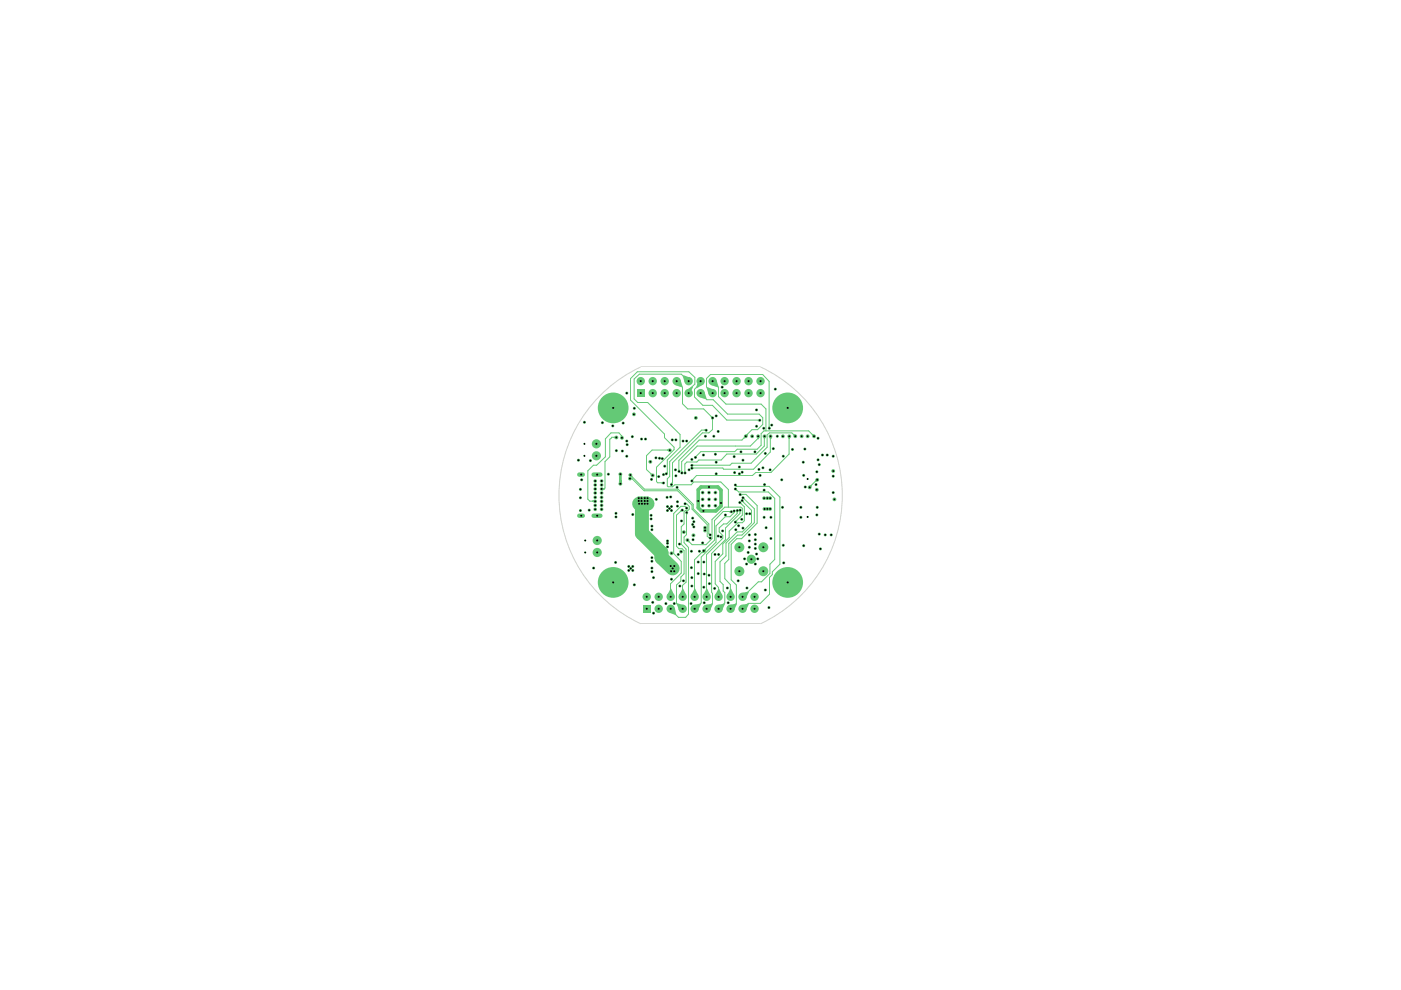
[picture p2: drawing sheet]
<svg xmlns="http://www.w3.org/2000/svg" width="297mm" height="210mm" viewBox="0 0 297 210" stroke-linecap="round" stroke-linejoin="round" font-family="sans-serif">
<g fill="#64c976">
<path d="M154.6 108.4l.4-.1v.5l-.4-.1z"/>
<path d="M145.3 107.3l.5 .3-.4 .2-.2-.3z"/>
<path d="M155.4 108.3h.4l-.1 .5h-.1z"/>
<path d="M145.3 106.6l.5 .2-.5 .3z"/>
<path d="M144.5 108l.2 .3-.3 .2-.2-.2z"/>
<path d="M150.1 113.9l.5-.1-.2 .4z"/>
<path d="M145.8 114.5l.2-.1 .3 .5-.2 .1-.4-.1z"/>
<path d="M149 116.7l.2 .1 .2 .3-.7 .1z"/>
<path d="M149.1 116.5l.5-.1 .1 .1-.1 .5-.4-.1z"/>
<path d="M145.4 108.8h.4l-.1 .4h-.2z"/>
<path d="M150.2 113.1l.5 .1-.3 .4z"/>
<path d="M149.8 128.2l1.4-.2-.8 1.7-.5-.5z"/>
<path d="M152.4 128.2l1.3-.1-.7 1.6-.6-.5z"/>
<path d="M157.4 128.2l1.4-.1-.8 1.6-.5-.5z"/>
<path d="M152.3 124.8h.2l.6 1.4-.7 .3-.8-.3z"/>
<path d="M149.7 124.8h.3l.6 1.4-.7 .3-.8-.3z"/>
<path d="M154.9 128.2l1.4-.1-.8 1.6-.5-.5z"/>
<path d="M154.8 124.8h.3l.6 1.4-.7 .3-.9-.3z"/>
<path d="M157.4 125.7l1.4-.2-.8 1.6-.5-.4z"/>
<path d="M142.1 129.2l.9-.3 .4 1.4-.1 .1-1.4-.5z"/>
<path d="M144.7 124.8h.2l.6 1.4-.7 .3-.8-.3z"/>
<path d="M142.1 124.8h.3l.6 1.4-.7 .3-.9-.3z"/>
<path d="M143.4 128l.2-.1 1.4 .4-.3 .9-.8 .1z"/>
<path d="M147.2 124.8h.2l.6 1.4-.6 .3-.9-.3z"/>
<path d="M147.3 128.2l1.3-.1-.7 1.6-.5-.5z"/>
<path d="M156.1 108.2h.4l-.1 .5h-.2z"/>
<path d="M155.7 103l.4-.3 .2 .4-.1 .2z"/>
<path d="M157 106.4l.3 .4-.2 .1-.3-.2z"/>
<path d="M156.8 108.2h.4l-.2 .4h-.2z"/>
<path d="M156.9 104.7l.5 .1v.2l-.5 .1z"/>
<path d="M155.9 103.7l.3-.1 .1 .3-.1 .2-.4-.3z"/>
<path d="M161.8 92.6h.5l-.1 .5h-.2z"/>
<path d="M160.7 89l.4-.1v.5l-.4-.1z"/>
<path d="M163 90.4h.2l.1 .3-.2 .1-.2-.1z"/>
<path d="M158 92.2l.5-.2 .1 .2-.1 .4-.4-.1z"/>
<path d="M157.9 92.4l.3 .1 .1 .3-.5 .2-.1-.2z"/>
<path d="M133.6 101.2l.6 .4-.6 .1z"/>
<path d="M141.4 95.3l.5-.2 .1 .4-.1 .2-.5-.2z"/>
<path d="M130.1 92.7l.5-.2v.5l-.5-.2z"/>
<path d="M138 100.4l.5 .1-.1 .4-.4 .1z"/>
<path d="M133.6 100.7l.3-.1 .3 .5-.2 .1-.4-.2z"/>
<path d="M131.6 92.3l.2-.1 .3 .5-.2 .1-.3-.1 .2-.2z"/>
<path d="M127.7 103.4l.5 .4-.5 .2-.1-.3z"/>
<path d="M125.5 106.1l.6-.1v.6l-.6-.2z"/>
<path d="M155.8 110.5l.4-.2 .1 .1-.1 .4z"/>
<path d="M171.6 103l.4-.2 .2 .1-.3 .5-.2-.1z"/>
<path d="M157.3 106.3l.3-.1 .2 .3-.2 .1z"/>
<path d="M157.5 105.5h.3l.1 .3-.1 .2-.4-.3z"/>
<path d="M146.7 99.2h.4v.2l-.3 .1z"/>
<path d="M147.3 96.8l.5-.1-.2 .5z"/>
<path d="M146.5 101.7l.4-.1 .1 .1-.1 .4z"/>
<path d="M146.8 98.4l.3 .2v.2h-.3z"/>
<path d="M145.2 99.9h.1l.1 .4h-.4z"/>
<path d="M144.7 79.7l.2-.2 1.4 .6-.3 .8-.8 .2z"/>
<path d="M147.9 81.3l1-.2 .2 .4-1.4 .8-.1-.1z"/>
<path d="M148.5 83.4l.9-.2 .4 1.3h-.6l-.9-.3z"/>
<path d="M145.4 82.8l1.4-.9 .1 .2-.3 .7-.9 .4z"/>
<path d="M143.5 80.8l.8-.2 .4 1.4h-.6l-.9-.3z"/>
<path d="M142.2 102.6l.3-.3 .1 .1v.3z"/>
<path d="M141.3 100.2l.3-.2-.1 .5h-.2z"/>
<path d="M144.5 99.9h.2l.1 .4h-.4z"/>
<path d="M140.3 102.3l.4-.1v.5l-.4-.1z"/>
<path d="M143.9 99.5h.2l.1 .4h-.4z"/>
<path d="M172.1 92.2l.2-.2 .4 .2-.1 .3-.3 .1z"/>
<path d="M160.5 92.6h.6l-.3 .6z"/>
<path d="M172.9 101.6l.4 .1 .1 .3-.5 .2-.1-.1z"/>
<path d="M168.3 92l.5 .2-.2 .3-.2 .1-.2-.4z"/>
<path d="M163.1 92.6h.6l-.2 .5h-.2z"/>
<path d="M167.1 92.6h.5l-.2 .5h-.1z"/>
<path d="M150.8 88.2l.4 .2-.4 .3-.1-.4z"/>
<path d="M149.3 91.1l.4-.1v.4l-.4-.1z"/>
<path d="M149.8 82.3l.2-.2 1.3 .5-.2 .8-.9 .2z"/>
<path d="M151.1 80.8l.8-.2 .5 1.4h-.6l-1-.3z"/>
<path d="M150.8 88.6h.5l-.1 .4h-.3z"/>
</g>
<g fill="none" stroke="#64c976" stroke-width=".21">
<path d="M150.6 79.4l-.8 .9v1.7l1.2 1.3M142 97.9v3.1l-.5 .5v1.5l.1 .2h1l.5-.4h3.5l.5-.6h5.7l1.6 1.6v3.7M142 95.4h-3.7l-1.2 1.2v3l1.2 1.2M142.6 98.1v4.2l-.3 .4M142.9 94.8v.5l-3.7 3.8v3l.2 .3h1.2M143.4 80.8l1.3 1.3v3.5l1.1 1.1h3.4M144.2 94.8l-2.7 2.7M145.2 98.4v1.8M146 80.8l-1.6-1.5h-8.8l-1.1 1v4.3l.7 .7h2.1l6.9 6.8M146 83.3v-.6l1.3-1.3v-1.4l-1.3-1.2h-10.9l-1.4 1.5v4.5l7.2 7.2M146.6 99.2h6.6M146.6 98.6h8.2"/>
<path d="M147.8 94.6h8.2M148.3 93.3h9M148.5 80.8v.5l-1.3 1.2v1.7l1.8 1.7M148.5 83.3l1.4 1.5M148.6 95.8h7.2M151 80.8l1.3 1.3M154.1 96.3l-1.2 1.2h-4.7M133.9 101.4l2.7 2.7h7.1l3 3v.8M136.7 103.7h7.1l3.2 3.2M144.4 107.4h.8M144.6 108.1l-1.2 1.1M145.2 106.8h.3"/>
<path d="M146.1 107.4v.5M155.9 102.8l.3 .3h6.9l2.3 2.3M155.9 103.6l.7 .7h6.3l1.4 1.4M156.9 104.8h1.3l2.3 2.4M160.3 100.2l-.8 .6h-11.8l-1.1 1.1"/>
</g>
<path d="M152.9 107.3v-3.4l-.7-.6h-3.6l-.6 .5v3.9" fill="none" stroke="#64c976" stroke-width=".76"/>
<path d="M135.5 106.8h1.8M136.1 106.8v6.3" fill="none" stroke="#64c976" stroke-width="3"/>
<circle cx="131.5" cy="102.1" r=".3" fill="#64c976"/>
<g fill="none" stroke="#64c976" stroke-width=".21">
<path d="M150.6 79.4h11.1l1.4 1.5v9.9M130.6 92.7h-.9l-.4 .4v3.8l-1 1v5.6l-.2 .1M131.8 92.8v-.3l-.6-.7h-1.7l-1.1 1.2v3.9l-1.9 1.7h-.7l-1.2 1.2v6l.5 .5h1.1M140.9 92v.8l2 2M141.5 97.5v2.7l-.3 .2M144.2 92.1v2.7M147.8 94.6l-3.3 3.3v2.3M148.2 97.5l-.5 .5h-2.1l-.4 .4M148.3 93.3l-4.4 4.3v2.3M148.6 95.8l-1.2 1.1M149 85.9h2l3.1 3.2h6.9M149.2 86.7l1.8 1.9v2.5l-.7 .7h-1.4l-6.3 6.3"/>
<path d="M149.7 91.2h-.9l-6.8 6.7M149.9 84.8h1.3l3.1 3h6.7l.7 .8v1.4l-1.1 1.1h-1.2l-2.1 2.2M152.3 82.1v2l1.6 1.6h7.5l1 1v4.7M160.7 92.5v.5l-1.6 1.6h-3.1M162.1 92.5v2.1l-1.7 1.7h-6.3M163.3 92.5v3.3l-3.5 3.7h-6.4l-.2-.3M167.3 92.5v3.8l-3.8 3.9h-3.2M168.6 92.5l-.7-.7h-4.7l-.6 .4v2.6l-3.3 3.4h-4.1l-.4 .4M172.6 92.5l-1.2-1.1h-9.4l-.6 .5v2.5l-.9 .8h-4.2l-.5 .6M127.5 103.6h.6M128.1 103.6h.1M133.5 101.4h.4"/>
<path d="M133.6 100.7l3.1 3M142.8 108.9v8.4l1.6 1.7v2.5l-2.2 2.3v2.9M143.4 109.2v6.6l.5 .5h.7l.4 .5v4.9l-.6 .6v.9l-1 .8v3.9l1.3 1.3M145 108.5v2.6l-.6 .6v3.7l1.1 1v7l-.8 .7v2.6M145.5 108.6v4.8l-.5 .5v1.2l1 1v14.1l-.6 .7h-1.6l-1.6-1.7M146.7 107.9l3.2 3.4v2.4l.6 .3M147 106.9v1l3.3 3.2v2l.2 .3M155 108.5h-1.7l-1.8 1.9v4.2l-4.3 4.1v8.6M155.6 108.3v.4l-.8 .9h-1l-2 1.9v3.5l-3.1 3.1v9.7l-1.5 1.4M155.9 110.7l1.5-1.5v-1.4l-.3-.3h-3.4l-2.7 2.7v4l-1.3 1.3h-3l-1-1M156.3 108.2v.7l-2.2 2.2h-.7l-.9 .8v.9l.7 .7v.6l-3.4 3.5v9.1M156.8 106.5l1 .9v3l-.4 .4h-.9l-1.9 1.8v1.4l-1.4 1.3v2.1l-1.6 1.6v4.8l.7 .7v2.2"/>
<path d="M156.9 108.1v.8l-3.1 3v2.5l-2.9 2.9v8.3l.1 .2v2.1l-1.2 1.3M157.3 106.1l2 2.1v2.6l-1.9 2h-1.1l-2.4 2.3v2.8l-1.2 1.2v4.2l.6 .7v1.3l.4 .3v2.2l-1.4 1.4M157.5 105.5l2.4 2.4v2.9l-2.6 2.7h-.9l-1.9 1.7v3.4l-.8 .9v3.2l1.2 1.3v2.7M160.5 107.2v3.7l-3.3 3.3h-1l-1.2 1.2v7.5l1.1 1.1v3.9l-1.2 1.3M164.3 105.7v12.9l-1.1 1v2l-1.7 1.8h-.7l-3.4 3.3M165.4 105.4v14.2l-1.7 1.6v.6l-.5 .6v3.6l-2 1.9h-2.5l-1.3 1.3M173.2 101.7l-1.6 1.6"/>
</g>
<path d="M131.5 100.5v2.1" fill="none" stroke="#64c976" stroke-width=".59"/>
<path d="M136.1 113.1l4.2 4.1M140.3 118.2l2.3 2.3" fill="none" stroke="#64c976" stroke-width="3"/>
<path d="M152.9 107.3l-1.1 1h-3.1l-.7-.6" fill="none" stroke="#64c976" stroke-width=".76"/>
<circle cx="136.1" cy="106.8" r=".76" fill="#64c976"/>
<path d="M140.3 117.2v1" fill="none" stroke="#64c976" stroke-width="3"/>
<path d="M135.5 106.8h.6" fill="none" stroke="#64c976" stroke-width="1.5"/>
<g fill="none" stroke="#64c976" stroke-width=".21">
<path d="M122.5 97.4l.4 .2-.2 .2-.3-.2zM123.8 89.3l.3 .2-.1 .2-.3-.2zM125.1 97.5l.3 .2-.1 .2-.3-.2zM127.6 89.4l.3 .2-.1 .2-.3-.2zM129.8 90.1l.3 .2-.1 .2-.3-.2zM130.5 92.5h.4v.5h-.4zM130.6 95.4l.3 .1-.1 .2-.3-.2zM131.7 92.6h.4v.5h-.4zM131.9 95.4l.3 .2-.1 .2-.4-.2zM132 89.5l.3 .2-.1 .2-.3-.2zM132.8 83.2l.3 .2-.1 .1-.3-.1zM132.8 93.3l.3 .2-.1 .2-.3-.2z"/>
<path d="M132.8 96.5l.3 .2-.1 .2-.3-.2zM132.9 94.1l.3 .2-.1 .2-.3-.2zM134 92.4l.3 .2-.1 .2-.3-.2zM134.2 87.6h.4v.5h-.4zM134.4 86.4l.3 .2-.1 .2-.3-.2zM135.9 92.9l.3 .2-.1 .2-.3-.2zM136.8 92.9l.3 .2-.1 .2-.3-.2zM137.7 97.7h.4v.4h-.4zM139 96.9l.3 .2-.1 .2-.3-.2zM139.7 97l.3 .2-.1 .1-.3-.1zM140.3 97.1l.3 .1-.1 .2-.3-.2zM140.8 98.7l.3 .1-.1 .2-.3-.2z"/>
<path d="M141.8 95.2h.4v.5h-.4zM142.4 93.1l.3 .2-.1 .1-.3-.1zM143.1 99.4l.3 .2-.1 .2-.3-.2zM143.2 93.1l.3 .2-.1 .1-.3-.1zM143.9 99.8l.3 .1-.1 .2-.3-.2zM144.7 93.3l.3 .2-.1 .2-.3-.2zM145.5 93.3l.3 .2-.1 .2-.3-.2zM146 99.4l.3 .2-.1 .2-.3-.2zM146.6 97.2l.3 .2-.1 .2-.3-.2zM146.6 98.5l.3 .2-.1 .2-.3-.2zM146.6 99.1l.3 .2-.1 .2-.3-.2zM147.3 88.4h.4v.4h-.4z"/>
<path d="M147.3 96.8l.4 .2-.2 .2-.3-.2zM149 96.3l.4 .2-.2 .2-.3-.2zM149.5 92.3l.3 .2-.1 .2-.3-.2zM149.6 91l.3 .2-.1 .2-.3-.2zM151 88.4l.3 .2-.1 .2-.3-.2zM151.2 92.3l.4 .2-.2 .2-.3-.2zM151.6 96.1l.3 .2-.1 .2-.3-.2zM151.7 97.8l.4 .2-.1 .2-.4-.2zM151.7 88l.4 .2-.1 .2-.4-.2zM152.2 91.3l.3 .2-.1 .2-.3-.2zM153 81.9l.3 .2-.1 .2-.3-.2zM155.6 96.6l.3 .2-.1 .2-.4-.2z"/>
<path d="M156.7 98.8l.3 .2-.1 .2-.4-.2zM157 95.6l.3 .2-.1 .2-.3-.2zM157.3 99.9l.3 .2-.1 .2-.4-.2zM157.4 97.4l.3 .2-.1 .2-.3-.2zM157.9 92.3h.4v.4h-.4zM159.3 92.3h.4v.4h-.4zM160 95.6l.3 .2-.1 .2-.3-.2zM160.3 90.2l.3 .2-.1 .2-.3-.2zM160.3 86.7l.3 .2-.1 .2-.3-.2zM160.5 92.3h.4v.4h-.4zM160.8 99.3l.3 .2-.1 .2-.3-.2zM161 88.9l.3 .2-.1 .2-.3-.2z"/>
<path d="M161.7 99l.3 .2-.1 .2-.4-.2zM161.8 90.6l.3 .2-.1 .2-.3-.2zM161.9 92.3h.4v.4h-.4zM162.2 96l.3 .1-.1 .2-.3-.2zM163 90.6l.3 .2-.1 .2-.3-.2zM163.2 92.3h.4v.4h-.4zM163.2 99.4l.3 .2-.1 .2-.3-.2zM163.5 89.9l.3 .2-.1 .2-.3-.2zM163.9 94.9l.3 .2-.1 .2-.4-.2zM164.3 82.3l.3 .2-.1 .2-.3-.2zM164.7 92.3l.3 .2-.1 .2-.3-.2zM165.8 92.3h.4v.4h-.4z"/>
<path d="M166 96.5l.3 .2-.1 .2-.3-.2zM167.1 92.3h.4v.4h-.4zM167.9 95.1l.3 .2-.1 .2-.3-.2zM168.4 92.3h.4v.4h-.4zM169.8 92.3h.4v.4h-.4zM170.2 97.8l.3 .2-.1 .2-.3-.2zM170.5 95l.4 .2-.2 .2-.3-.2zM171 92.3h.4v.4h-.4zM172.4 92.3h.4v.4h-.4zM173.1 99.8l.3 .2-.1 .2-.3-.2zM173.3 97.3l.4 .2-.2 .2-.3-.2zM173.3 92.7l.4 .2-.2 .2-.3-.2z"/>
<path d="M173.6 98.3l.3 .2-.1 .2-.3-.2zM174.3 96.3l.3 .2-.1 .2-.3-.2zM175.3 96.3l.3 .2-.1 .2-.3-.2zM176.5 99.6h.4v.5h-.4zM176.6 96.5l.3 .2-.1 .2-.4-.2zM123 108.1l.3 .1-.1 .2-.3-.2zM123 105.3l.3 .2-.1 .2-.3-.2zM123 103.6l.3 .2-.1 .1-.3-.1zM123.2 101.5l.3 .2-.1 .2-.3-.2zM124.8 108l.3 .2-.1 .1-.3-.1zM128.9 100.4l.3 .1-.1 .2-.3-.2zM130.4 119.1l.3 .2-.1 .1-.3-.1z"/>
<path d="M130.5 108.7l.3 .1-.1 .2-.3-.2zM130.5 109.4l.3 .2-.1 .2-.3-.2zM131.3 102.4h.4v.4h-.4zM131.3 100.3h.4v.5h-.4zM133.2 119.9l.3 .2-.1 .2-.3-.2zM133.4 101.3h.4v.4h-.4zM133.4 100.5h.5v.4h-.5zM134.1 108.9l.3 .2-.1 .2-.4-.2zM134.1 119.9l.3 .2-.1 .2-.4-.2zM135.2 106h.4v.4h-.4zM135.2 105.4h.4v.4h-.4zM135.3 106.6h.4v.4h-.4z"/>
<path d="M135.8 105.4h.4v.4h-.4zM135.8 106h.4v.4h-.4zM135.9 106.6h.4v.4h-.4zM136.5 105.4h.4v.4h-.4zM136.5 106h.4v.4h-.4zM136.5 106.6h.4v.4h-.4zM137.1 105.4h.4v.4h-.4zM137.1 106h.4v.4h-.4zM137.1 106.6h.4v.4h-.4zM137.9 109.8l.4 .2-.1 .2-.4-.2zM137.9 109.1l.4 .2-.1 .2-.4-.2zM138 101.5l.3 .1-.1 .2-.3-.2z"/>
<path d="M138.1 112.1l.3 .2-.1 .2-.3-.2zM138.1 111.4l.3 .1-.1 .2-.3-.2zM138.1 118l.3 .2-.1 .2-.3-.2zM138.1 118.8l.3 .2-.1 .2-.3-.2zM138.2 100.6h.4v.4h-.4zM139 105.7l.4 .2-.1 .2-.4-.2zM139.6 100.9l.3 .1-.1 .2-.4-.2zM140.6 100.4l.3 .2-.1 .2-.3-.2zM140.6 102.2l.3 .2-.1 .2-.3-.2zM141.2 100.3l.3 .2-.1 .1-.3-.1zM141.3 105.3l.3 .2-.1 .1-.3-.1zM141.4 114.5l.3 .2-.1 .2-.3-.2z"/>
<path d="M141.4 115l.3 .2-.1 .2-.3-.2zM141.4 115.8l.3 .2-.1 .1-.3-.1zM141.4 107.2l.3 .2-.1 .2-.3-.2zM141.4 108.1l.3 .1-.1 .2-.3-.2zM141.8 107.6l.4 .2-.2 .2-.3-.2zM142 119.8h.4v.4h-.4zM142.1 105.2l.3 .2-.1 .2-.3-.2zM142.2 117.1h.4v.4h-.4zM142.3 102.6l.3 .1-.1 .2-.3-.2zM142.3 107.2l.3 .2-.1 .2-.3-.2zM142.3 108.1l.3 .1-.1 .2-.3-.2zM142.8 119.8h.4v.4h-.4z"/>
<path d="M143.2 100.7l.3 .2-.1 .2-.3-.2zM143.5 103.1l.3 .2-.1 .2-.4-.2zM143.5 107.1l.3 .2-.1 .2-.3-.2zM143.5 106.2l.3 .2-.1 .2-.3-.2zM143.7 117.4l.3 .2-.1 .1-.3-.1zM144 115.2l.3 .2-.1 .1-.4-.1zM144.2 116.7h.4v.5h-.4zM144.4 107.4l-1.6 1.5M144.4 110.3l.3 .1-.1 .2-.3-.2zM144.5 100.1l.3 .2-.1 .2-.3-.2zM144.6 108l.3 .2-.1 .1-.4-.1zM144.8 112.6h.4v.4h-.4z"/>
<path d="M145.1 106.6l.4 .2-.2 .2-.3-.2zM145.1 100.1l.4 .2-.2 .2-.3-.2zM145.2 107.4l.3 .3M145.5 108.5l.3 .2-.1 .2-.3-.2zM145.5 107.6l.3 .1-.1 .2-.3-.2zM145.5 106.8l.6 .6M145.5 114.3h.5v.4h-.5zM146.1 107.9l-.2 .3h-.5l-.4 .3M146.5 116.7l.3 .2-.1 .2-.3-.2zM146.6 101.8l.3 .2-.1 .2-.3-.2zM146.8 111l.3 .2-.1 .2-.4-.2zM146.8 109.7l.3 .2-.1 .1-.4-.1z"/>
<path d="M146.8 113.3h.4v.4h-.4zM146.8 114.2l.4 .2-.2 .2-.3-.2zM147 111.5l.3 .2-.1 .2-.3-.2zM147 110.4l.3 .2-.1 .2-.3-.2zM147.9 119l.4 .2-.2 .2-.3-.2zM147.9 106l.4 .2-.2 .2-.3-.2zM148.2 116.7l.3 .2-.1 .2-.3-.2zM148.9 114.9l.3 .2-.1 .2-.3-.2zM149 116.6h.4v.4h-.4zM149 108.1l.4 .2-.2 .2-.3-.2zM149.1 119l.3 .2-.1 .2-.3-.2zM149.3 112.3h.4v.4h-.4z"/>
<path d="M149.3 111.7h.4v.4h-.4zM150.2 103.1l.3 .2-.1 .1-.3-.1zM150.5 113.2l.3 .2-.1 .2-.3-.2zM150.5 113.9l.3 .2-.1 .2-.3-.2zM151.5 117.4l.3 .2-.1 .1-.3-.1zM151.7 100.3l.4 .2-.1 .1-.4-.1zM152.2 113.5l.3 .2-.1 .2-.3-.2zM152.3 117.4l.3 .2-.1 .1-.4-.1zM152.8 113.6l.3 .2-.1 .2-.3-.2zM152.8 106.4l.3 .2-.1 .2-.3-.2zM153.1 112.4l.3 .2-.1 .2-.3-.2zM153.7 109l.3 .2-.1 .2-.3-.2z"/>
<path d="M155 108.3l.3 .2-.1 .2-.3-.2zM155.6 108.1l.3 .2-.1 .2-.4-.2zM155.6 100l.4 .2-.2 .2-.3-.2zM155.8 102.6l.3 .2-.1 .2-.3-.2zM155.8 110.5l.3 .2-.1 .2-.3-.2zM155.8 103.5l.3 .2-.1 .2-.3-.2zM155.9 112.1l.3 .2-.1 .2-.3-.2zM156.2 108.1l.3 .1-.1 .2-.3-.2zM156.5 111.3l.3 .2-.1 .2-.3-.2zM156.7 100.3l.3 .2-.1 .1-.4-.1zM156.7 106.4l.4 .2-.2 .1-.3-.1zM156.8 104.7l.3 .2-.1 .1-.3-.1z"/>
<path d="M156.8 108l.3 .2-.1 .1-.3-.1zM157.2 109.9l.3 .2-.1 .2-.3-.2zM157.3 105.9l.3 .2-.1 .2-.4-.2zM157.4 111.8l.3 .2-.1 .2-.3-.2zM157.4 105.3l.3 .2-.1 .2-.3-.2zM157.8 118.3l.3 .2-.1 .2-.4-.2zM158.2 108.7l.3 .2-.1 .2-.3-.2zM158.2 119.4l.3 .2-.1 .2-.3-.2zM158.5 116.9l.3 .2-.1 .2-.3-.2zM158.8 114.5l.3 .2-.1 .2-.3-.2zM158.8 113.2l.3 .2-.1 .2-.3-.2zM158.8 115.8l.3 .2-.1 .2-.3-.2z"/>
<path d="M158.9 108.7l.3 .2-.1 .2-.4-.2zM160 114.2l.4 .2-.2 .2-.3-.2zM160 113.1l.4 .2-.2 .2-.3-.2zM160 116.1l.4 .2-.2 .2-.3-.2zM160 119.4l.4 .2-.2 .2-.3-.2zM160 115.2l.4 .2-.2 .1-.3-.1zM160.3 117.3l.3 .2-.1 .2-.3-.2zM160.6 118.3l.3 .2-.1 .2-.4-.2zM161.1 100.6l.3 .2-.1 .2-.3-.2zM161.8 105.4h.4v.4h-.4zM161.9 107.7h.4v.4h-.4zM161.9 103.7l.3 .2-.1 .2-.3-.2z"/>
<path d="M161.9 109.5l.3 .2-.1 .2-.3-.2zM162 102.6l.3 .1-.1 .2-.3-.2zM162.3 111.7l.3 .2-.1 .2-.3-.2zM162.5 105.4h.4v.4h-.4zM162.5 107.7h.4v.4h-.4zM163.1 107.7h.4v.4h-.4zM163.1 105.4h.4v.4h-.4zM163.3 114l.4 .2-.1 .2-.4-.2zM163.3 109.5l.4 .2-.1 .2-.4-.2zM165.6 101.5l.3 .2-.1 .2-.3-.2zM165.8 107.4l.3 .2-.1 .2-.3-.2zM166 115.4l.3 .2-.1 .2-.3-.2z"/>
<path d="M166.1 119.1l.3 .2-.1 .2-.4-.2zM169.7 107.4l.3 .2-.1 .2-.3-.2zM169.7 109.5l.3 .2-.1 .2-.3-.2zM170.3 100.6l.3 .2-.1 .2-.3-.2zM170.3 115.5l.3 .2-.1 .2-.3-.2zM170.6 103.1l.3 .2-.1 .1-.3-.1zM171.5 103.1h.4v.5h-.4zM172.9 102.6l.3 .1-.1 .2-.3-.2zM173 103.6h.4v.5h-.4zM173.1 101.5h.4v.4h-.4zM173.1 109l.3 .2-.1 .2-.3-.2zM173.2 107.4l.3 .2-.1 .2-.3-.2z"/>
<path d="M173.6 113.1l.3 .1-.1 .2-.3-.2zM173.8 116.2l.4 .2-.2 .2-.3-.2zM174.9 113.2l.3 .2-.1 .2-.3-.2zM176.1 113.2l.3 .2-.1 .2-.3-.2zM176.6 100.8l.3 .2-.1 .2-.4-.2zM176.6 104.2l.3 .2-.1 .2-.4-.2zM176.7 105.7h.4v.4h-.4zM125.8 120.3l.3 .1-.1 .2-.4-.2zM133.2 120.8l.3 .1-.1 .2-.3-.2zM133.6 120.3l.3 .2-.1 .2-.3-.2zM134.1 120.8l.3 .1-.1 .2-.4-.2zM134.4 123.8l.3 .2-.1 .2-.3-.2z"/>
<path d="M138.1 121l.3 .2-.1 .2-.3-.2zM138.1 120.3l.3 .1-.1 .2-.3-.2zM138.3 127.5l.3 .2-.1 .2-.3-.2zM138.5 122.3l.3 .2-.1 .2-.4-.2zM138.5 129.8l.3 .2-.1 .2-.4-.2zM141.1 127.8l.3 .2-.1 .2-.3-.2zM142.1 120.9h.4v.4h-.4zM142.3 122.6l.3 .2-.1 .2-.3-.2zM142.4 120.3h.4v.4h-.4zM142.8 120.9h.4v.4h-.4zM142.9 127.8l.3 .2-.1 .2-.4-.2zM144 124.1l.4 .1-.2 .2-.3-.2z"/>
<path d="M144.8 123l.3 .1-.1 .2-.3-.2zM146.4 127.8l.3 .2-.1 .2-.3-.2zM146.5 120.2l.3 .2-.1 .1-.3-.1zM146.6 122.3l.3 .2-.1 .2-.3-.2zM146.6 124.1l.3 .1-.1 .2-.3-.2zM147.9 121.4l.4 .2-.2 .2-.3-.2zM149.1 124.3l.3 .2-.1 .2-.3-.2zM149.2 127.6l.3 .2-.1 .2-.3-.2zM149.2 121.5l.3 .2-.1 .2-.3-.2zM150.2 121.8l.3 .2-.1 .2-.3-.2zM150.3 123.6l.3 .1-.1 .2-.3-.2zM151.4 124.6l.3 .2-.1 .1-.3-.1z"/>
<path d="M154.1 124.5l.3 .2-.1 .2-.3-.2zM154.3 127.6l.3 .2-.1 .2-.3-.2zM156.4 123l.3 .1-.1 .2-.3-.2zM158.3 124.5l.3 .2-.1 .2-.3-.2zM162.2 124.9l.3 .2-.1 .2-.3-.2zM162.9 128.6l.3 .2-.1 .2-.3-.2z"/>
</g>
<g fill="#64c976">
<path d="M135 82.5h1.7v1.7h-1.7z"/>
<circle cx="156.2" cy="80.8" r=".89"/>
<circle cx="158.7" cy="83.4" r=".89"/>
<circle cx="158.7" cy="80.8" r=".89"/>
<circle cx="161.2" cy="83.4" r=".89"/>
<circle cx="161.2" cy="80.8" r=".89"/>
<circle cx="135.8" cy="80.8" r=".89"/>
<circle cx="138.4" cy="83.4" r=".89"/>
<circle cx="138.4" cy="80.8" r=".89"/>
<circle cx="140.9" cy="80.8" r=".89"/>
<circle cx="140.9" cy="83.4" r=".89"/>
<circle cx="143.5" cy="83.4" r=".89"/>
<circle cx="143.5" cy="80.8" r=".89"/>
<circle cx="146" cy="83.4" r=".89"/>
<circle cx="146" cy="80.8" r=".89"/>
<circle cx="148.5" cy="83.4" r=".89"/>
<circle cx="148.5" cy="80.8" r=".89"/>
<circle cx="151.1" cy="83.4" r=".89"/>
<circle cx="151.1" cy="80.8" r=".89"/>
<circle cx="153.6" cy="80.8" r=".89"/>
<circle cx="167" cy="86.5" r="3.3"/>
<circle cx="153.6" cy="83.4" r=".89"/>
<circle cx="156.2" cy="83.4" r=".89"/>
<circle cx="151.7" cy="104.4" r=".38"/>
<circle cx="130" cy="86.5" r="3.3"/>
<circle cx="127.5" cy="102" r=".38"/>
<circle cx="127.5" cy="102.8" r=".38"/>
<circle cx="127.5" cy="103.7" r=".38"/>
<circle cx="126.6" cy="114.6" r=".97"/>
</g>
<path d="M122.8 109.3h.8M125.9 109.3h1.4" fill="none" stroke="#64c976" stroke-width=".93"/>
<g fill="#64c976">
<circle cx="126.4" cy="96.6" r=".97"/>
<circle cx="126.4" cy="94.1" r=".97"/>
</g>
<path d="M122.8 100.6h.8M125.9 100.6h1.4" fill="none" stroke="#64c976" stroke-width=".93"/>
<g fill="#64c976">
<path d="M136.3 128.2h1.7v1.7h-1.7z"/>
<circle cx="126.2" cy="103.7" r=".38"/>
<circle cx="126.2" cy="102.8" r=".38"/>
<circle cx="126.2" cy="102" r=".38"/>
<circle cx="127.5" cy="106.3" r=".38"/>
<circle cx="127.5" cy="107.1" r=".38"/>
<circle cx="127.5" cy="108" r=".38"/>
<circle cx="126.2" cy="108" r=".38"/>
<circle cx="126.2" cy="107.1" r=".38"/>
<circle cx="127.5" cy="104.5" r=".38"/>
<circle cx="127.5" cy="105.4" r=".38"/>
<circle cx="126.2" cy="106.3" r=".38"/>
<circle cx="126.2" cy="105.4" r=".38"/>
<circle cx="126.2" cy="104.5" r=".38"/>
<circle cx="150.3" cy="105.9" r=".38"/>
<circle cx="150.3" cy="104.4" r=".38"/>
<circle cx="149" cy="107.2" r=".38"/>
<circle cx="149" cy="105.9" r=".38"/>
<circle cx="149" cy="104.4" r=".38"/>
<circle cx="151.7" cy="107.2" r=".38"/>
<circle cx="151.7" cy="105.9" r=".38"/>
<circle cx="150.3" cy="107.2" r=".38"/>
<circle cx="156.8" cy="116" r="1.06"/>
<circle cx="159.3" cy="118.6" r=".97"/>
<circle cx="156.8" cy="121.1" r="1.06"/>
<circle cx="161.8" cy="116" r="1.06"/>
<circle cx="161.8" cy="121.1" r="1.06"/>
<circle cx="167" cy="123.5" r="3.3"/>
<circle cx="126.6" cy="117.1" r=".97"/>
<circle cx="130" cy="123.5" r="3.3"/>
<circle cx="137.1" cy="126.5" r=".89"/>
<circle cx="139.7" cy="129.1" r=".89"/>
<circle cx="139.7" cy="126.5" r=".89"/>
<circle cx="142.2" cy="129.1" r=".89"/>
<circle cx="142.2" cy="126.5" r=".89"/>
<circle cx="144.7" cy="126.5" r=".89"/>
<circle cx="144.7" cy="129.1" r=".89"/>
<circle cx="147.3" cy="129.1" r=".89"/>
<circle cx="147.3" cy="126.5" r=".89"/>
<circle cx="149.8" cy="129.1" r=".89"/>
<circle cx="149.8" cy="126.5" r=".89"/>
<circle cx="152.4" cy="129.1" r=".89"/>
<circle cx="152.4" cy="126.5" r=".89"/>
<circle cx="154.9" cy="126.5" r=".89"/>
<circle cx="154.9" cy="129.1" r=".89"/>
<circle cx="157.4" cy="129.1" r=".89"/>
<circle cx="157.4" cy="126.5" r=".89"/>
<circle cx="160" cy="129.1" r=".89"/>
<circle cx="160" cy="126.5" r=".89"/>
</g>
<path d="M135.8 77.8h25.4M135.9 77.8a30 30 0 0 0-17.4 27.2 30 30 0 0 0 17.4 27.3M161.2 77.8a30 30 0 0 1 17.4 27.2 30 30 0 0 1-17.4 27.3M135.8 132.2h25.4" fill="none" stroke="#d0d2cd" stroke-width=".21"/>
<g fill="#000">
<path d="M122.5 97.4l.4 .2-.2 .2-.3-.2zM123.8 96.5l.3 .1-.1 .2-.3-.2zM123.8 93.9l.3 .2-.1 .2-.3-.2zM123.8 89.3l.3 .2-.1 .2-.3-.2zM125.1 97.5l.3 .2-.1 .2-.3-.2zM126.3 96.5l.4 .1-.1 .2-.4-.2zM126.3 93.9l.4 .2-.1 .2-.4-.2zM127.6 89.4l.3 .2-.1 .2-.3-.2zM129.8 90.1l.3 .2-.1 .2-.3-.2zM129.9 86.3l.3 .2-.1 .2-.3-.2zM130.6 95.4l.3 .1-.1 .2-.3-.2zM130.6 92.6l.3 .2-.1 .1-.3-.1z"/>
<path d="M131.8 92.6l.3 .2-.1 .2-.3-.2zM131.9 95.4l.3 .2-.1 .2-.4-.2zM132 89.5l.3 .2-.1 .2-.3-.2zM132.8 83.2l.3 .2-.1 .1-.3-.1zM132.8 93.3l.3 .2-.1 .2-.3-.2zM132.8 96.5l.3 .2-.1 .2-.3-.2zM132.9 94.1l.3 .2-.1 .2-.3-.2zM134 92.4l.3 .2-.1 .2-.3-.2zM134.3 87.7l.3 .1-.1 .2-.3-.2zM134.4 86.4l.3 .2-.1 .2-.3-.2zM135.7 83.2l.4 .2-.2 .1-.3-.1zM135.7 80.6l.4 .2-.2 .2-.3-.2z"/>
<path d="M135.9 92.9l.3 .2-.1 .2-.3-.2zM136.8 92.9l.3 .2-.1 .2-.3-.2zM137.8 97.7l.3 .2-.1 .2-.3-.2zM138.3 83.2l.3 .2-.1 .1-.3-.1zM138.3 80.6l.3 .2-.1 .2-.3-.2zM139 96.9l.3 .2-.1 .2-.3-.2zM139.7 97l.3 .2-.1 .1-.3-.1zM140.3 97.1l.3 .1-.1 .2-.3-.2zM140.8 80.6l.3 .2-.1 .2-.3-.2zM140.8 83.2l.3 .2-.1 .1-.3-.1zM140.8 98.7l.3 .1-.1 .2-.3-.2zM141.9 95.3l.3 .2-.1 .1-.3-.1z"/>
<path d="M142.4 93.1l.3 .2-.1 .1-.3-.1zM143.1 99.4l.3 .2-.1 .2-.3-.2zM143.2 93.1l.3 .2-.1 .1-.3-.1zM143.4 83.2l.3 .2-.1 .1-.3-.1zM143.4 80.6l.3 .2-.1 .2-.3-.2zM143.9 99.8l.3 .1-.1 .2-.3-.2zM144.7 93.3l.3 .2-.1 .2-.3-.2zM145.5 93.3l.3 .2-.1 .2-.3-.2zM145.9 83.2l.3 .2-.1 .1-.3-.1zM145.9 80.6l.3 .2-.1 .2-.3-.2zM146 99.4l.3 .2-.1 .2-.3-.2zM146.6 97.2l.3 .2-.1 .2-.3-.2z"/>
<path d="M146.6 98.5l.3 .2-.1 .2-.3-.2zM146.6 99.1l.3 .2-.1 .2-.3-.2zM147.3 96.8l.4 .2-.2 .2-.3-.2zM147.4 88.4l.3 .2-.1 .2-.3-.2zM148.4 83.2l.4 .2-.2 .1-.3-.1zM148.4 80.6l.4 .2-.2 .2-.3-.2zM149 96.3l.4 .2-.2 .2-.3-.2zM149.5 92.3l.3 .2-.1 .2-.3-.2zM149.6 91l.3 .2-.1 .2-.3-.2zM151 83.2l.3 .2-.1 .1-.3-.1zM151 80.6l.3 .2-.1 .2-.3-.2zM151 88.4l.3 .2-.1 .2-.3-.2z"/>
<path d="M151.2 92.3l.4 .2-.2 .2-.3-.2zM151.6 96.1l.3 .2-.1 .2-.3-.2zM151.7 97.8l.4 .2-.1 .2-.4-.2zM151.7 88l.4 .2-.1 .2-.4-.2zM152.2 91.3l.3 .2-.1 .2-.3-.2zM153 81.9l.3 .2-.1 .2-.3-.2zM153.5 83.2l.3 .2-.1 .1-.3-.1zM153.5 80.6l.3 .2-.1 .2-.3-.2zM155.6 96.6l.3 .2-.1 .2-.4-.2zM156.1 83.2l.3 .2-.1 .1-.3-.1zM156.1 80.6l.3 .2-.1 .2-.3-.2zM156.7 98.8l.3 .2-.1 .2-.4-.2z"/>
<path d="M157 95.6l.3 .2-.1 .2-.3-.2zM157.4 97.4l.3 .2-.1 .2-.3-.2zM158 92.3l.3 .2-.1 .2-.3-.2zM158.6 83.2l.3 .2-.1 .1-.3-.1zM158.6 80.6l.3 .2-.1 .2-.3-.2zM159.4 92.3l.3 .2-.1 .2-.3-.2zM160 95.6l.3 .2-.1 .2-.3-.2zM160.3 90.2l.3 .2-.1 .2-.3-.2zM160.3 86.7l.3 .2-.1 .2-.3-.2zM160.6 92.3l.4 .2-.2 .2-.3-.2zM160.8 99.3l.3 .2-.1 .2-.3-.2zM161 88.9l.3 .2-.1 .2-.3-.2z"/>
<path d="M161.1 83.2l.4 .2-.2 .1-.3-.1zM161.1 80.6l.4 .2-.2 .2-.3-.2zM161.7 99l.3 .2-.1 .2-.4-.2zM161.8 90.6l.3 .2-.1 .2-.3-.2zM162 92.3l.3 .2-.1 .2-.3-.2zM162.2 96l.3 .1-.1 .2-.3-.2zM163 90.6l.3 .2-.1 .2-.3-.2zM163.2 99.4l.3 .2-.1 .2-.3-.2zM163.3 92.3l.3 .2-.1 .2-.3-.2zM163.5 89.9l.3 .2-.1 .2-.3-.2zM163.9 94.9l.3 .2-.1 .2-.4-.2zM164.3 82.3l.3 .2-.1 .2-.3-.2z"/>
<path d="M164.7 92.3l.3 .2-.1 .2-.3-.2zM165.9 92.3l.3 .2-.1 .2-.3-.2zM166 96.5l.3 .2-.1 .2-.3-.2zM166.9 86.3l.3 .2-.1 .2-.3-.2zM167.2 92.3l.4 .2-.2 .2-.3-.2zM167.9 95.1l.3 .2-.1 .2-.3-.2zM168.5 92.3l.3 .2-.1 .2-.3-.2zM169.9 92.3l.3 .2-.1 .2-.3-.2zM170.2 97.8l.3 .2-.1 .2-.3-.2zM170.5 95l.4 .2-.2 .2-.3-.2zM171.1 92.3l.3 .2-.1 .2-.3-.2zM172.5 92.3l.3 .2-.1 .2-.3-.2z"/>
<path d="M173.3 97.3l.4 .2-.2 .2-.3-.2zM173.3 92.7l.4 .2-.2 .2-.3-.2zM173.6 98.3l.3 .2-.1 .2-.3-.2zM174.3 96.3l.3 .2-.1 .2-.3-.2zM175.3 96.3l.3 .2-.1 .2-.3-.2zM176.6 99.7l.3 .2-.1 .2-.4-.2zM176.6 96.5l.3 .2-.1 .2-.4-.2zM123 108.1l.3 .1-.1 .2-.3-.2zM123 105.3l.3 .2-.1 .2-.3-.2zM123 103.6l.3 .2-.1 .1-.3-.1zM123.1 100.4l.3 .2-.1 .2-.3-.2zM123.1 109.2l.3 .1-.1 .2-.3-.2z"/>
<path d="M123.2 101.5l.3 .2-.1 .2-.3-.2zM124 116.9l.3 .2-.1 .2-.3-.2zM124 114.4l.3 .2-.1 .2-.3-.2zM124.8 108l.3 .2-.1 .1-.3-.1zM126.1 101.8l.3 .2-.1 .2-.3-.2zM126.1 107.8l.3 .2-.1 .2-.3-.2zM126.1 107l.3 .1-.1 .2-.3-.2zM126.1 106.1l.3 .2-.1 .2-.3-.2zM126.1 105.3l.3 .2-.1 .1-.3-.1zM126.1 104.3l.3 .2-.1 .2-.3-.2zM126.1 103.5l.3 .2-.1 .2-.3-.2zM126.1 102.6l.3 .2-.1 .2-.3-.2z"/>
<path d="M126.5 116.9l.3 .2-.1 .2-.3-.2zM126.5 114.4l.3 .2-.1 .2-.3-.2zM126.5 109.2l.3 .1-.1 .2-.3-.2zM126.5 100.4l.3 .2-.1 .2-.3-.2zM127.4 104.3l.4 .2-.1 .2-.4-.2zM127.4 105.3l.4 .2-.1 .1-.4-.1zM127.4 102.6l.4 .2-.1 .2-.4-.2zM127.4 103.5l.4 .2-.1 .2-.4-.2zM127.4 106.1l.4 .2-.1 .2-.4-.2zM127.4 107l.4 .1-.1 .2-.4-.2zM127.4 107.8l.4 .2-.1 .2-.4-.2zM127.4 101.8l.4 .2-.1 .2-.4-.2z"/>
<path d="M128.9 100.4l.3 .1-.1 .2-.3-.2zM130.4 119.1l.3 .2-.1 .1-.3-.1zM130.5 108.7l.3 .1-.1 .2-.3-.2zM130.5 109.4l.3 .2-.1 .2-.3-.2zM131.4 102.4l.3 .2-.1 .2-.3-.2zM131.4 100.4l.3 .1-.1 .2-.3-.2zM133.5 101.3l.3 .2-.1 .2-.4-.2zM133.5 100.5l.4 .2-.2 .2-.3-.2zM134.1 108.9l.3 .2-.1 .2-.4-.2zM135.3 106l.3 .2-.1 .2-.3-.2zM135.3 105.4l.3 .2-.1 .2-.3-.2zM135.4 106.6l.3 .2-.1 .2-.3-.2z"/>
<path d="M135.9 105.4l.3 .2-.1 .2-.3-.2zM135.9 106l.3 .2-.1 .2-.3-.2zM136 106.6l.3 .2-.1 .2-.3-.2zM136.6 105.4l.3 .2-.1 .2-.3-.2zM136.6 106l.3 .2-.1 .2-.3-.2zM136.6 106.6l.3 .2-.1 .2-.3-.2zM137.2 105.4l.3 .2-.1 .2-.3-.2zM137.2 106l.3 .2-.1 .2-.3-.2zM137.2 106.6l.3 .2-.1 .2-.3-.2zM137.9 109.8l.4 .2-.1 .2-.4-.2zM137.9 109.1l.4 .2-.1 .2-.4-.2zM138 101.5l.3 .1-.1 .2-.3-.2z"/>
<path d="M138.1 112.1l.3 .2-.1 .2-.3-.2zM138.1 111.4l.3 .1-.1 .2-.3-.2zM138.1 118l.3 .2-.1 .2-.3-.2zM138.1 118.8l.3 .2-.1 .2-.3-.2zM138.3 100.6l.3 .2-.1 .2-.3-.2zM139 105.7l.4 .2-.1 .2-.4-.2zM139.6 100.9l.3 .1-.1 .2-.4-.2zM140.6 100.4l.3 .2-.1 .2-.3-.2zM140.6 102.2l.3 .2-.1 .2-.3-.2zM141.2 100.3l.3 .2-.1 .1-.3-.1zM141.3 105.3l.3 .2-.1 .1-.3-.1zM141.4 114.5l.3 .2-.1 .2-.3-.2z"/>
<path d="M141.4 115l.3 .2-.1 .2-.3-.2zM141.4 115.8l.3 .2-.1 .1-.3-.1zM141.4 107.2l.3 .2-.1 .2-.3-.2zM141.4 108.1l.3 .1-.1 .2-.3-.2zM141.8 107.6l.4 .2-.2 .2-.3-.2zM142.1 105.2l.3 .2-.1 .2-.3-.2zM142.3 102.6l.3 .1-.1 .2-.3-.2zM142.3 107.2l.3 .2-.1 .2-.3-.2zM142.3 108.1l.3 .1-.1 .2-.3-.2zM142.3 117.1l.3 .2-.1 .2-.3-.2zM143.2 100.7l.3 .2-.1 .2-.3-.2zM143.5 103.1l.3 .2-.1 .2-.4-.2z"/>
<path d="M143.5 107.1l.3 .2-.1 .2-.3-.2zM143.5 106.2l.3 .2-.1 .2-.3-.2zM143.7 117.4l.3 .2-.1 .1-.3-.1zM144 115.2l.3 .2-.1 .1-.4-.1zM144.3 116.8l.3 .2-.1 .2-.3-.2zM144.4 110.3l.3 .1-.1 .2-.3-.2zM144.5 100.1l.3 .2-.1 .2-.3-.2zM144.6 108l.3 .2-.1 .1-.4-.1zM144.9 112.6l.3 .2-.1 .2-.3-.2zM145.1 106.6l.4 .2-.2 .2-.3-.2zM145.1 100.1l.4 .2-.2 .2-.3-.2zM145.5 108.5l.3 .2-.1 .2-.3-.2z"/>
<path d="M145.5 107.6l.3 .1-.1 .2-.3-.2zM145.7 114.3l.3 .2-.1 .2-.4-.2zM146.5 116.7l.3 .2-.1 .2-.3-.2zM146.6 101.8l.3 .2-.1 .2-.3-.2zM146.8 111l.3 .2-.1 .2-.4-.2zM146.8 109.7l.3 .2-.1 .1-.4-.1zM146.8 114.2l.4 .2-.2 .2-.3-.2zM146.9 113.3l.3 .2-.1 .2-.3-.2zM147 111.5l.3 .2-.1 .2-.3-.2zM147 110.4l.3 .2-.1 .2-.3-.2zM147.9 119l.4 .2-.2 .2-.3-.2zM147.9 106l.4 .2-.2 .2-.3-.2z"/>
<path d="M148.2 116.7l.3 .2-.1 .2-.3-.2zM148.9 105.7l.3 .2-.1 .2-.3-.2zM148.9 104.2l.3 .2-.1 .2-.3-.2zM148.9 107l.3 .2-.1 .2-.3-.2zM148.9 114.9l.3 .2-.1 .2-.3-.2zM149 108.1l.4 .2-.2 .2-.3-.2zM149.1 119l.3 .2-.1 .2-.3-.2zM149.1 116.6l.3 .2-.1 .2-.3-.2zM149.4 112.3l.3 .2-.1 .2-.3-.2zM149.4 111.7l.3 .2-.1 .2-.3-.2zM150.2 105.7l.3 .2-.1 .2-.3-.2zM150.2 104.2l.3 .2-.1 .2-.3-.2z"/>
<path d="M150.2 107l.3 .2-.1 .2-.3-.2zM150.2 103.1l.3 .2-.1 .1-.3-.1zM150.5 113.2l.3 .2-.1 .2-.3-.2zM150.5 113.9l.3 .2-.1 .2-.3-.2zM151.5 117.4l.3 .2-.1 .1-.3-.1zM151.6 104.2l.3 .2-.1 .2-.3-.2zM151.6 107l.3 .2-.1 .2-.3-.2zM151.6 105.7l.3 .2-.1 .2-.3-.2zM151.7 100.3l.4 .2-.1 .1-.4-.1zM152.2 113.5l.3 .2-.1 .2-.3-.2zM152.3 117.4l.3 .2-.1 .1-.4-.1zM152.8 113.6l.3 .2-.1 .2-.3-.2z"/>
<path d="M152.8 106.4l.3 .2-.1 .2-.3-.2zM153.1 112.4l.3 .2-.1 .2-.3-.2zM153.7 109l.3 .2-.1 .2-.3-.2zM155 108.3l.3 .2-.1 .2-.3-.2zM155.6 108.1l.3 .2-.1 .2-.4-.2zM155.6 100l.4 .2-.2 .2-.3-.2zM155.8 102.6l.3 .2-.1 .2-.3-.2zM155.8 110.5l.3 .2-.1 .2-.3-.2zM155.8 103.5l.3 .2-.1 .2-.3-.2zM155.9 112.1l.3 .2-.1 .2-.3-.2zM156.2 108.1l.3 .1-.1 .2-.3-.2zM156.5 111.3l.3 .2-.1 .2-.3-.2z"/>
<path d="M156.7 115.8l.3 .2-.1 .2-.4-.2zM156.7 100.3l.3 .2-.1 .1-.4-.1zM156.7 106.4l.4 .2-.2 .1-.3-.1zM156.8 104.7l.3 .2-.1 .1-.3-.1zM156.8 108l.3 .2-.1 .1-.3-.1zM157.2 109.9l.3 .2-.1 .2-.3-.2zM157.3 99.9l.3 .2-.1 .2-.4-.2zM157.3 105.9l.3 .2-.1 .2-.4-.2zM157.4 111.8l.3 .2-.1 .2-.3-.2zM157.4 105.3l.3 .2-.1 .2-.3-.2zM157.8 118.3l.3 .2-.1 .2-.4-.2zM158.2 108.7l.3 .2-.1 .2-.3-.2z"/>
<path d="M158.2 119.4l.3 .2-.1 .2-.3-.2zM158.5 116.9l.3 .2-.1 .2-.3-.2zM158.8 114.5l.3 .2-.1 .2-.3-.2zM158.8 113.2l.3 .2-.1 .2-.3-.2zM158.8 115.8l.3 .2-.1 .2-.3-.2zM158.9 108.7l.3 .2-.1 .2-.4-.2zM159.2 118.4l.3 .2-.1 .2-.3-.2zM160 114.2l.4 .2-.2 .2-.3-.2zM160 113.1l.4 .2-.2 .2-.3-.2zM160 116.1l.4 .2-.2 .2-.3-.2zM160 119.4l.4 .2-.2 .2-.3-.2zM160 115.2l.4 .2-.2 .1-.3-.1z"/>
<path d="M160.3 117.3l.3 .2-.1 .2-.3-.2zM160.6 118.3l.3 .2-.1 .2-.4-.2zM161.1 100.6l.3 .2-.1 .2-.3-.2zM161.7 115.8l.4 .2-.2 .2-.3-.2zM161.9 103.7l.3 .2-.1 .2-.3-.2zM161.9 105.4l.3 .2-.1 .2-.3-.2zM161.9 109.5l.3 .2-.1 .2-.3-.2zM162 102.6l.3 .1-.1 .2-.3-.2zM162 107.7l.3 .2-.1 .2-.3-.2zM162.3 111.7l.3 .2-.1 .2-.3-.2zM162.6 105.4l.3 .2-.1 .2-.3-.2zM162.6 107.7l.3 .2-.1 .2-.3-.2z"/>
<path d="M163.2 107.7l.3 .2-.1 .2-.3-.2zM163.2 105.4l.3 .2-.1 .2-.3-.2zM163.3 114l.4 .2-.1 .2-.4-.2zM163.3 109.5l.4 .2-.1 .2-.4-.2zM165.6 101.5l.3 .2-.1 .2-.3-.2zM165.8 107.4l.3 .2-.1 .2-.3-.2zM166 115.4l.3 .2-.1 .2-.3-.2zM166.1 119.1l.3 .2-.1 .2-.4-.2zM169.7 107.4l.3 .2-.1 .2-.3-.2zM169.7 109.5l.3 .2-.1 .2-.3-.2zM170.3 100.6l.3 .2-.1 .2-.3-.2zM170.3 115.5l.3 .2-.1 .2-.3-.2z"/>
<path d="M170.6 103.1l.3 .2-.1 .1-.3-.1zM171.1 109.4l.3 .2-.1 .2-.3-.2zM171.1 101.4l.3 .2-.1 .1-.3-.1zM171.6 103.1l.3 .2-.1 .2-.4-.2zM172.9 102.6l.3 .1-.1 .2-.3-.2zM173.1 99.8l.3 .2-.1 .2-.3-.2zM173.1 103.7l.3 .1-.1 .2-.3-.2zM173.1 109l.3 .2-.1 .2-.3-.2zM173.2 101.5l.3 .2-.1 .2-.3-.2zM173.2 107.4l.3 .2-.1 .2-.3-.2zM173.6 113.1l.3 .1-.1 .2-.3-.2zM173.8 116.2l.4 .2-.2 .2-.3-.2z"/>
<path d="M174.9 113.2l.3 .2-.1 .2-.3-.2zM176.1 113.2l.3 .2-.1 .2-.3-.2zM176.6 100.8l.3 .2-.1 .2-.4-.2zM176.6 104.2l.3 .2-.1 .2-.4-.2zM176.8 105.7l.3 .2-.1 .2-.3-.2zM125.8 120.3l.3 .1-.1 .2-.4-.2zM129.9 123.3l.3 .2-.1 .2-.3-.2zM133.2 120.8l.3 .1-.1 .2-.3-.2zM133.2 119.9l.3 .2-.1 .2-.3-.2zM133.6 120.3l.3 .2-.1 .2-.3-.2zM134.1 120.8l.3 .1-.1 .2-.4-.2zM134.1 119.9l.3 .2-.1 .2-.4-.2z"/>
<path d="M134.4 123.8l.3 .2-.1 .2-.3-.2zM137 128.9l.3 .2-.1 .2-.3-.2zM137 126.3l.3 .2-.1 .2-.3-.2zM138.1 121l.3 .2-.1 .2-.3-.2zM138.1 120.3l.3 .1-.1 .2-.3-.2zM138.3 127.5l.3 .2-.1 .2-.3-.2zM138.5 122.3l.3 .2-.1 .2-.4-.2zM138.5 129.8l.3 .2-.1 .2-.4-.2zM139.6 128.9l.3 .2-.1 .2-.4-.2zM139.6 126.3l.3 .2-.1 .2-.4-.2zM141.1 127.8l.3 .2-.1 .2-.3-.2zM142.1 126.3l.3 .2-.1 .2-.3-.2z"/>
<path d="M142.1 128.9l.3 .2-.1 .2-.3-.2zM142.1 119.8l.3 .2-.1 .2-.3-.2zM142.2 120.9l.3 .2-.1 .2-.3-.2zM142.3 122.6l.3 .2-.1 .2-.3-.2zM142.5 120.3l.3 .2-.1 .2-.3-.2zM142.9 120.9l.3 .2-.1 .2-.4-.2zM142.9 127.8l.3 .2-.1 .2-.4-.2zM142.9 119.8l.3 .2-.1 .2-.4-.2zM144 124.1l.4 .1-.2 .2-.3-.2zM144.6 128.9l.3 .2-.1 .2-.3-.2zM144.6 126.3l.3 .2-.1 .2-.3-.2zM144.8 123l.3 .1-.1 .2-.3-.2z"/>
<path d="M146.4 127.8l.3 .2-.1 .2-.3-.2zM146.5 120.2l.3 .2-.1 .1-.3-.1zM146.6 122.3l.3 .2-.1 .2-.3-.2zM146.6 124.1l.3 .1-.1 .2-.3-.2zM147.2 128.9l.3 .2-.1 .2-.3-.2zM147.2 126.3l.3 .2-.1 .2-.3-.2zM147.9 121.4l.4 .2-.2 .2-.3-.2zM149.1 124.3l.3 .2-.1 .2-.3-.2zM149.2 127.6l.3 .2-.1 .2-.3-.2zM149.2 121.5l.3 .2-.1 .2-.3-.2zM149.7 128.9l.3 .2-.1 .2-.3-.2zM149.7 126.3l.3 .2-.1 .2-.3-.2z"/>
<path d="M150.2 121.8l.3 .2-.1 .2-.3-.2zM150.3 123.6l.3 .1-.1 .2-.3-.2zM151.4 124.6l.3 .2-.1 .1-.3-.1zM152.3 126.3l.3 .2-.1 .2-.4-.2zM152.3 128.9l.3 .2-.1 .2-.4-.2zM154.1 124.5l.3 .2-.1 .2-.3-.2zM154.3 127.6l.3 .2-.1 .2-.3-.2zM154.8 128.9l.3 .2-.1 .2-.3-.2zM154.8 126.3l.3 .2-.1 .2-.3-.2zM156.4 123l.3 .1-.1 .2-.3-.2zM156.7 120.9l.3 .2-.1 .2-.4-.2zM157.3 128.9l.3 .2-.1 .2-.3-.2z"/>
<path d="M157.3 126.3l.3 .2-.1 .2-.3-.2zM158.3 124.5l.3 .2-.1 .2-.3-.2zM159.9 128.9l.3 .2-.1 .2-.3-.2zM159.9 126.3l.3 .2-.1 .2-.3-.2zM161.7 120.9l.4 .2-.2 .2-.3-.2zM162.2 124.9l.3 .2-.1 .2-.3-.2zM162.9 128.6l.3 .2-.1 .2-.3-.2zM166.9 123.3l.3 .2-.1 .2-.3-.2z"/>
</g>
</svg>
